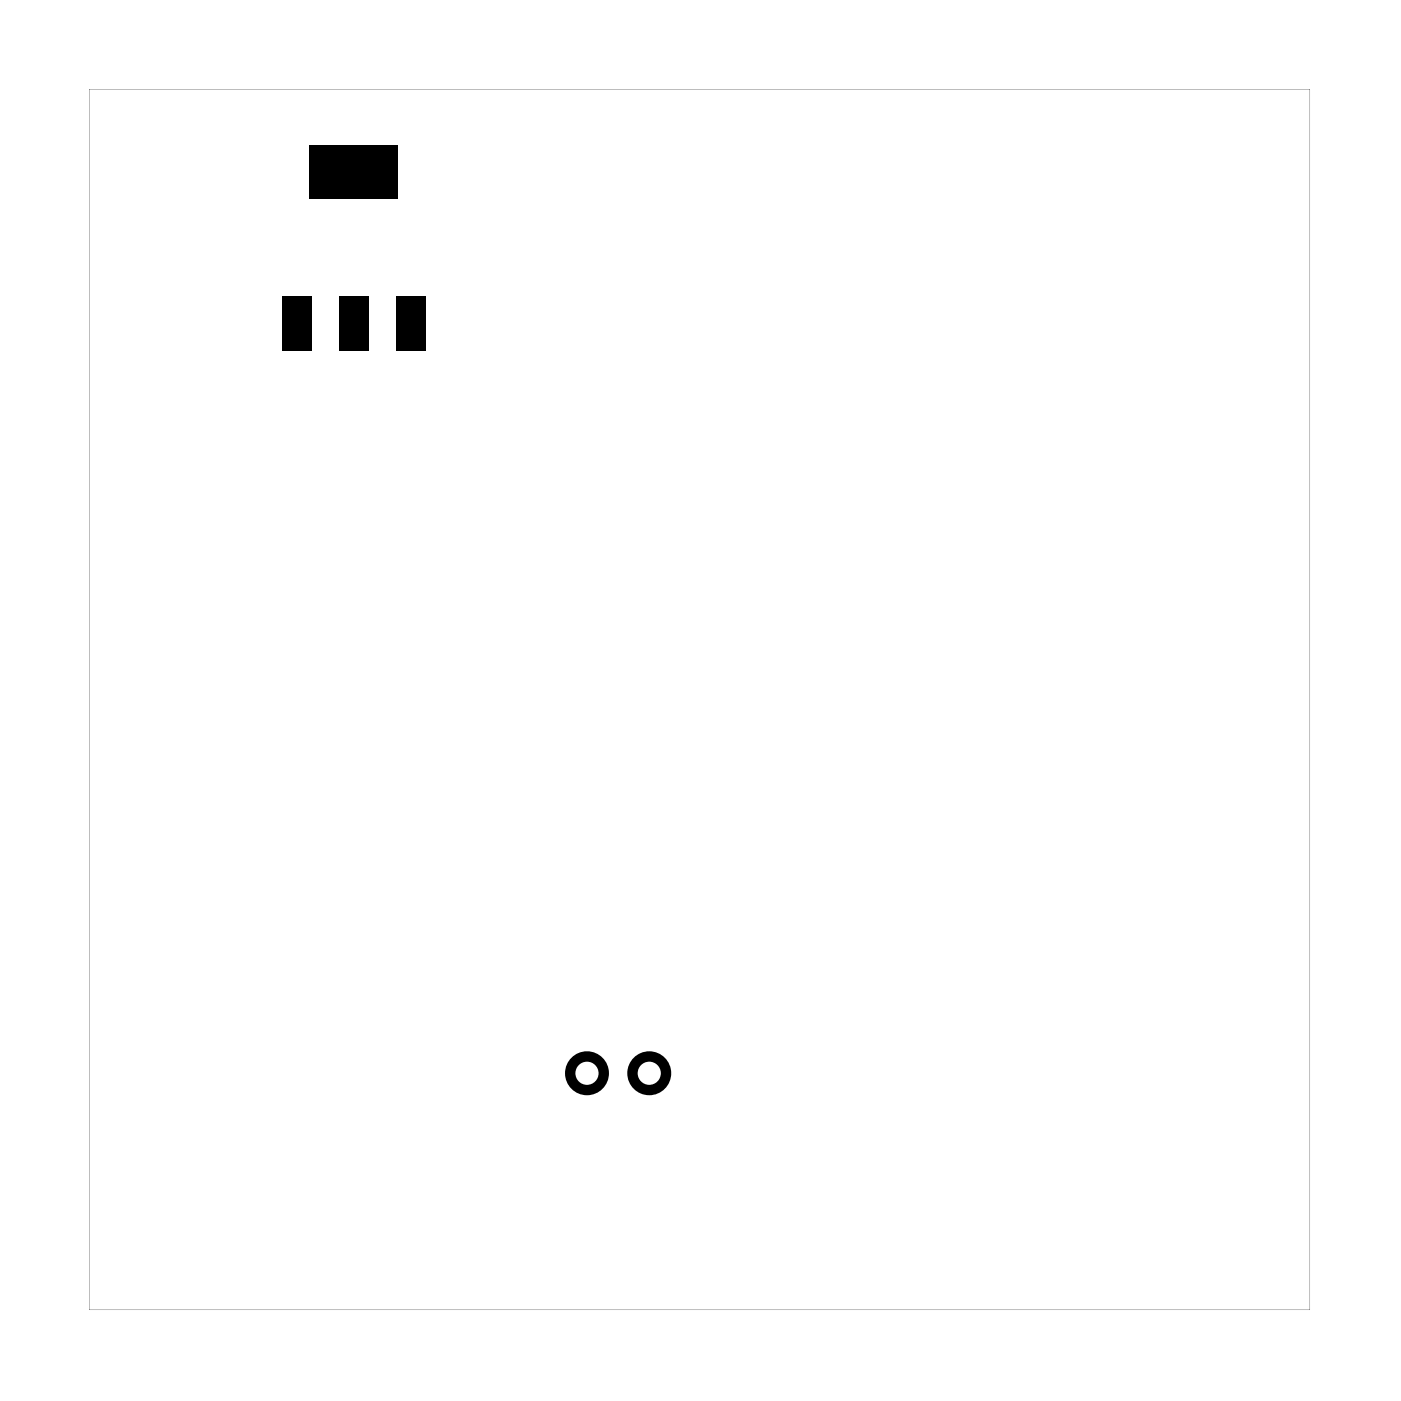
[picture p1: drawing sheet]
<svg xmlns="http://www.w3.org/2000/svg" width="57mm" height="57mm" viewBox="0 0 57 57" stroke-linecap="round" stroke-linejoin="round" font-family="sans-serif">
<g fill="#000">
<path d="M11.5 12.1h1.2v2.2h-1.2zM12.6 5.9h3.6v2.2h-3.6zM13.8 12.1h1.2v2.2h-1.2zM16.1 12.1h1.3v2.2h-1.3z"/>
<path d="M3.6 3.6v49.8h49.8v-49.8zM3.6 3.6h49.8v49.8h-49.8z"/>
</g>
<g fill="none" stroke="#000" stroke-width=".42">
<circle cx="23.9" cy="43.8" r=".68"/>
<circle cx="26.5" cy="43.8" r=".68"/>
</g>
</svg>
